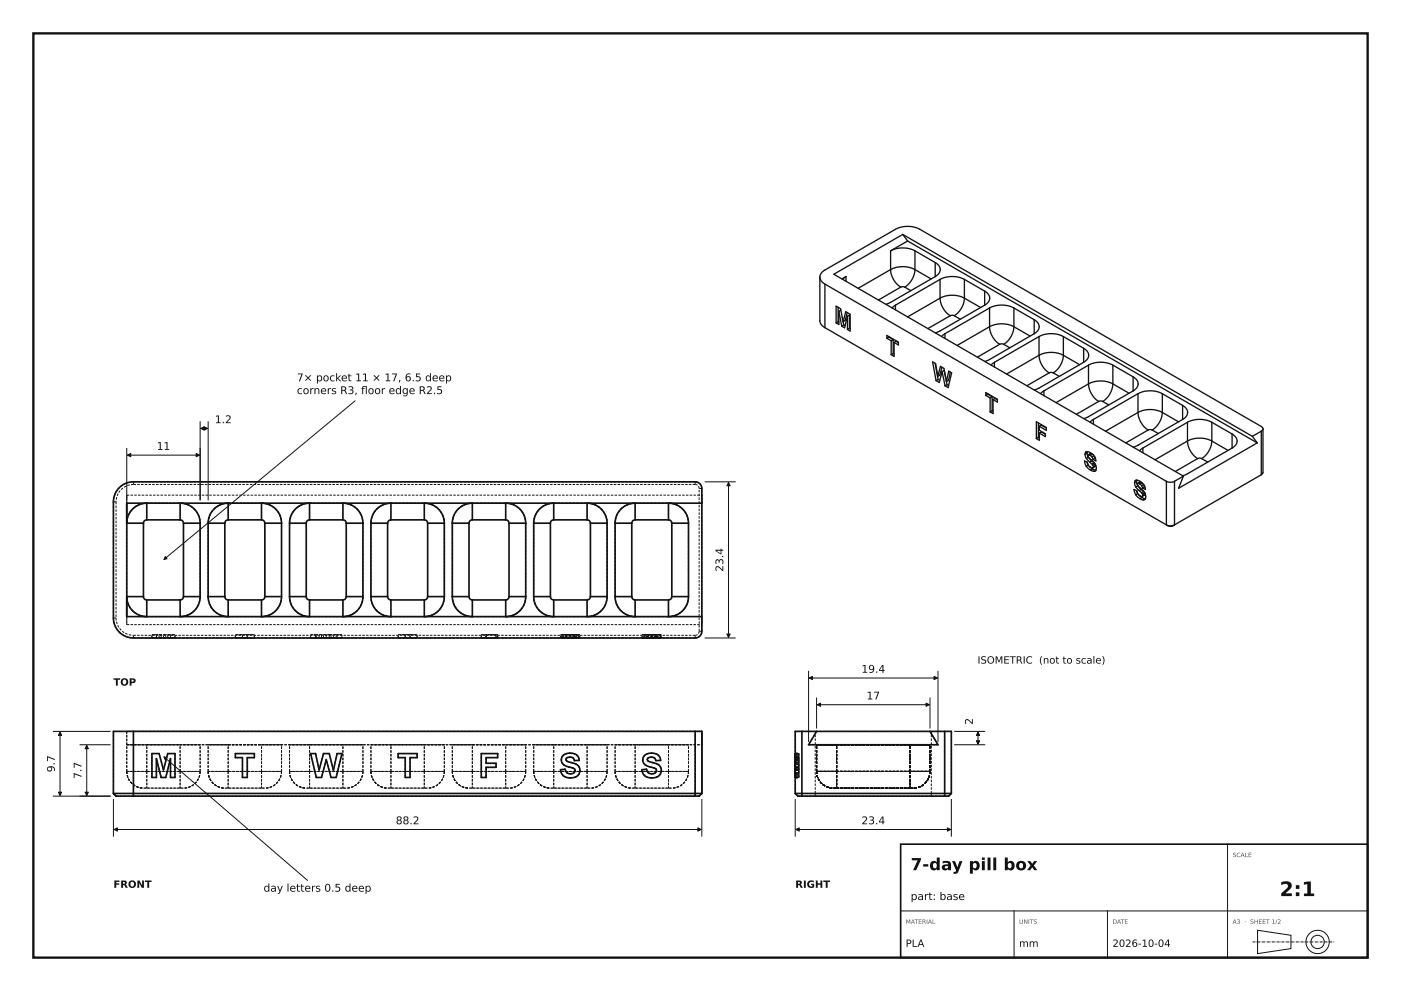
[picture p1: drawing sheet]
<svg xmlns="http://www.w3.org/2000/svg" width="420mm" height="297mm" viewBox="0 0 420 297" stroke-linecap="round" stroke-linejoin="round" font-family="sans-serif">
<defs><g id="words">
<text font-size="6" fill="#111" x="383.6" y="268.6">2:1</text>
<text font-size="5" fill="#111" x="273" y="260.8">7-day pill box</text>
<g font-size="3.2" fill="#111">
<text x="89" y="114.3">7× pocket 11 × 17, 6.5 deep</text>
<text x="89" y="118.1">corners R3, foor edge R2.5</text>
<text x="108.2" y="118.1">l</text>
<text x="64.4" y="126.8">1.2</text>
<text x="47" y="134.8">11</text>
<text x="216.8" y="171.4" transform="rotate(-90 216.8 171.4)">23.4</text>
<text x="258.2" y="201.6">19.4</text>
<text x="259.8" y="209.6">17</text>
<text x="291.6" y="217.2" transform="rotate(-90 291.6 217.2)">2</text>
<text x="16.4" y="231.4" transform="rotate(-90 16.4 231.4)">9.7</text>
<text x="24.4" y="233.4" transform="rotate(-90 24.4 233.4)">7.7</text>
<text x="118.6" y="247">88.2</text>
<text x="258.2" y="247">23.4</text>
<text x="79" y="267.2">day letters 0.5 deep</text>
<text x="273" y="269.7">part: base</text>
</g>
<g font-size="3" fill="#111">
<text x="293" y="198.9">ISOMETRIC (not to scale)</text>
<text x="34" y="205.5">TOP</text>
<text x="34" y="266.1">FRONT</text>
<text x="238.4" y="266.1">RIGHT</text>
<text x="271.5" y="283.8">PLA</text>
<text x="305.5" y="283.8">mm</text>
<text x="333.5" y="283.8">2026-10-04</text>
</g>
<g font-size="1.8" fill="#555">
<text x="369.5" y="256.9">SCALE</text>
<text x="271.5" y="276.9">MATERIAL</text>
<text x="305.5" y="276.9">UNITS</text>
<text x="333.5" y="276.9">DATE</text>
<text x="369.5" y="276.9">A3 · SHEET 1/2</text>
</g>
</g></defs>
<path d="M10 10h400v277h-400z" fill="none" stroke="#111" stroke-width=".7" stroke-linecap="butt"/>
<path d="M270 253h140v34h-140z" fill="none" stroke="#111" stroke-width=".49"/>
<g fill="none" stroke="#111" stroke-width=".3">
<path d="M38 134.4v15.4M38.2 136.4h21.6M60 126.4v23.4M60.2 128.4h2M62.4 126.4v23.4M106.4 120.1l-57.2 47.6M211.4 144.4h9M218.4 144.6v46.4M211.4 191.2h9M16 219.2h17M18 219.4v19M242.4 201.2v21"/>
<path d="M242.6 203.2h38.4M244.8 209.2v9M245 211.2h33.6M278.8 209.2v9M281.2 201.2v21M286.2 219.2h9M293.2 219.4v3.6M16 238.6h17M24 223.2h9M26 223.4v15M34 239.6v11M49.2 226.8l43 37.1"/>
<path d="M210.4 239.6v11M238.4 239.6v11M285.2 239.6v11M286.2 223.2h9M34.2 248.6h176M238.6 248.6h46.4M368 253v34M270 273h140M304 273v14M332 273v14M377 278.8l10 1.5v4l-10 1.5z"/>
<circle cx="395" cy="282.3" r="2"/>
<circle cx="395" cy="282.3" r="3.5"/>
</g>
<g fill="none" stroke="#111" stroke-width=".5">
<path d="M36 146a6 6 0 0 1 4-1.6h168.4l.9 .2 .7 .6 .4 1.2v42.8l-.4 1.2-1.2 .7-168.8 .1a6 6 0 0 1-6-6v-34.8a6 6 0 0 1 2-4.4zM43 156.8v22M44 155.8v-5a6 6 0 0 0-6 6h5M44 155.8l-.6 .2-.4 .8M44 155.8h10M54 155.8v-5a6 6 0 0 1 6 6M54 155.8l.6 .2 .4 .8M55 156.8h5M55 156.8v22M60 156.8v22M62.4 156.8h5M62.4 156.8v22"/>
<path d="M67.4 156.8v22M68.4 155.8v-5a6 6 0 0 0-6 6M68.4 155.8l-.6 .2-.4 .8M68.4 155.8h10M78.4 155.8v-5a6 6 0 0 1 6 6M78.4 155.8l.8 .4 .2 .6M79.4 156.8h5M79.4 156.8v22M84.4 156.8v22M86.8 156.8h5M86.8 156.8v22M91.8 156.8v22"/>
<path d="M92.8 155.8v-5a6 6 0 0 0-6 6M92.8 155.8l-.8 .4-.2 .6M92.8 155.8h10M102.8 155.8v-5a6 6 0 0 1 6 6M102.8 155.8l.8 .4 .2 .6M103.8 156.8h5M103.8 156.8v22M108.8 156.8v22M111.2 156.8h5M111.2 156.8v22M116.2 156.8v22M117.2 155.8v-5a6 6 0 0 0-6 6"/>
<path d="M117.2 155.8l-.8 .4-.2 .6M117.2 155.8h10M127.2 155.8v-5a6 6 0 0 1 6 6M127.2 155.8l.8 .4 .2 .6M128.2 156.8h5M128.2 156.8v22M133.2 156.8v22M135.6 156.8h5M135.6 156.8v22M140.6 156.8v22M141.6 155.8v-5a6 6 0 0 0-6 6M141.6 155.8l-.8 .4-.2 .6"/>
<path d="M141.6 155.8h10M151.6 155.8v-5a6 6 0 0 1 6 6M151.6 155.8l.6 .2 .4 .8M152.6 156.8h5M152.6 156.8v22M157.6 156.8v22M160 156.8h5M160 156.8v22M165 156.8v22M166 155.8v-5a6 6 0 0 0-6 6M166 155.8l-.8 .4-.2 .6M166 155.8h10"/>
<path d="M176 155.8v-5a6 6 0 0 1 6 6M176 155.8l.8 .4 .2 .6M177 156.8h5M177 156.8v22M182 156.8v22M184.4 156.8h5M184.4 156.8v22M189.4 156.8v22M190.4 155.8v-5a6 6 0 0 0-6 6M190.4 155.8l-.8 .4-.2 .6M190.4 155.8h10M200.4 155.8v-5a6 6 0 0 1 6 6"/>
<path d="M200.4 155.8l.8 .4 .2 .6M201.4 156.8h5M201.4 156.8v22M206.4 156.8v22M210.4 150.8h-172.4v34h172.4M43 178.8h-5a6 6 0 0 0 6 6v-5M43 178.8l.4 .8 .6 .2M44 179.8h10M55 178.8l-.4 .8-.6 .2M55 178.8h5M60 178.8a6 6 0 0 1-6 6v-5M62.4 178.8a6 6 0 0 0 6 6v-5"/>
<path d="M62.4 178.8h5M67.4 178.8l.4 .8 .6 .2M68.4 179.8h10M79.4 178.8h5M79.4 178.8l-.2 .6-.8 .4M84.4 178.8a6 6 0 0 1-6 6v-5M86.8 178.8a6 6 0 0 0 6 6v-5M86.8 178.8h5M91.8 178.8l.2 .6 .8 .4M92.8 179.8h10M103.8 178.8h5M103.8 178.8l-.2 .6-.8 .4"/>
<path d="M108.8 178.8a6 6 0 0 1-6 6v-5M111.2 178.8a6 6 0 0 0 6 6v-5M111.2 178.8h5M116.2 178.8l.2 .6 .8 .4M117.2 179.8h10M128.2 178.8h5M128.2 178.8l-.2 .6-.8 .4M133.2 178.8a6 6 0 0 1-6 6v-5M135.6 178.8a6 6 0 0 0 6 6v-5M135.6 178.8h5M140.6 178.8l.2 .6 .8 .4M141.6 179.8h10"/>
<path d="M152.6 178.8h5M152.6 178.8l-.4 .8-.6 .2M157.6 178.8a6 6 0 0 1-6 6v-5M160 178.8a6 6 0 0 0 6 6v-5M160 178.8h5M165 178.8l.2 .6 .8 .4M166 179.8h10M177 178.8h5M177 178.8l-.2 .6-.8 .4M182 178.8a6 6 0 0 1-6 6v-5M184.4 178.8a6 6 0 0 0 6 6v-5M184.4 178.8h5"/>
<path d="M189.4 178.8l.2 .6 .8 .4M190.4 179.8h10M201.4 178.8h5M201.4 178.8l-.2 .6-.8 .4M206.4 178.8a6 6 0 0 1-6 6v-5M40 219.2h-6v18.6M40 219.2h168.4M40 219.2v19.4M208.4 219.2h2v18.6M208.4 219.2v19.4M240.4 219.2h-2v18.6M240.4 219.2h42.8"/>
<path d="M240.4 219.2v19.4M244.8 219.2l-2.4 4h38.8l-2.4-4M283.2 219.2h2v18.6M283.2 219.2v19.4M34 237.8h176.4M34 237.8l.8 .8h5.2M40 238.6h168.4M45.5 225.8h2.2l1.3 4.9 1.3-4.9h2.2v7.2h-1.4v-5.6l-1.4 5.6h-1.4l-1.4-5.6v5.6h-1.4zM70.6 225.8h5.6v1.3h-2.1v5.9h-1.4v-5.9h-2.1zM93.1 225.8h1.5l1.1 5 1.3-5h1.7l1.3 5 1.1-5h1.4l-1.7 7.2h-1.6l-1.4-5.3-1.4 5.3h-1.6zM119.4 225.8h5.6v1.3h-2.1v5.9h-1.4v-5.9h-2.1zM144.3 225.8h4.9v1.3h-3.5v1.7h3v1.2h-3v3h-1.4z"/>
<path d="M168.8 226.4a3.2 3.2 0 0 1 4.7 .7l.1 .8-1.4 .1a1.34 1.34 0 0 0-1.2-1.1 1.34 1.34 0 0 0-1.3 .8 2.55 2.55 0 0 0 2.2 1 2.26 2.26 0 0 1 1.9 2.7 2.26 2.26 0 0 1-2.8 1.7 2.59 2.59 0 0 1-3-2.4l1.4-.2a1.5 1.5 0 0 0 1.4 1.4 1.5 1.5 0 0 0 1.6-1.1 2.16 2.16 0 0 0-2.1-1 2.03 2.03 0 0 1-1.8-1.2 2.03 2.03 0 0 1 .3-2.2zM193.2 226.4a3.2 3.2 0 0 1 4.7 .7l.1 .8-1.4 .1a1.34 1.34 0 0 0-1.2-1.1 1.34 1.34 0 0 0-1.3 .8 2.55 2.55 0 0 0 2.2 1 2.26 2.26 0 0 1 1.9 2.7 2.26 2.26 0 0 1-2.8 1.7 2.59 2.59 0 0 1-3-2.4l1.4-.2a1.5 1.5 0 0 0 1.4 1.4 1.5 1.5 0 0 0 1.6-1.1 2.16 2.16 0 0 0-2.1-1 2.03 2.03 0 0 1-1.8-1.2 2.03 2.03 0 0 1 .3-2.2zM210.4 237.8l-.8 .8h-1.2M238.4 237.8h46.8M238.4 237.8l.8 .8h1.2M240.4 238.6h42.8M285.2 237.8l-.8 .8h-1.2"/>
</g>
<g fill="none" stroke="#111" stroke-width=".3" stroke-dasharray=".7 .4" stroke-linecap="butt">
<path d="M34 150.4v34.8M34 150.4h.8M34.8 150.4v34.8M38 148.4v2.4M38 148.4h172.4M38 150.8v-2.4M38 156.8a6 6 0 0 1 6-6M40 145.2a5.2 5.2 0 0 0-5.2 5.2M40 144.4a6 6 0 0 0-6 6M40 144.4v.8M44 150.8h10M54 150.8a6 6 0 0 1 6 6"/>
<path d="M60 156.8v22M62.4 156.8a6 6 0 0 1 6-6M68.4 150.8h10M78.4 150.8a6 6 0 0 1 6 6M84.4 156.8v22M86.8 156.8a6 6 0 0 1 6-6M92.8 150.8h10M102.8 150.8a6 6 0 0 1 6 6M108.8 156.8v22M111.2 156.8a6 6 0 0 1 6-6M117.2 150.8h10M127.2 150.8a6 6 0 0 1 6 6"/>
<path d="M133.2 156.8v22M135.6 156.8a6 6 0 0 1 6-6M141.6 150.8h10M151.6 150.8a6 6 0 0 1 6 6M157.6 156.8v22M160 156.8a6 6 0 0 1 6-6M166 150.8h10M176 150.8a6 6 0 0 1 6 6M182 156.8v22M184.4 156.8a6 6 0 0 1 6-6M190.4 150.8h10M200.4 150.8a6 6 0 0 1 6 6"/>
<path d="M206.4 156.8v22M208.4 145.2h-168.4M208.4 144.4h-168.4M208.4 144.4v.8M209.6 146.4l-.5-.9-.7-.3M210.4 148.4v2.4M210.4 150.8v-2.4M210.4 146.4l-.4-1.2-.7-.6-.9-.2M210.4 146.4h-.8M38 178.8v-22M60 178.8a6 6 0 0 1-6 6M62.4 178.8v-22"/>
<path d="M84.4 178.8a6 6 0 0 1-6 6M86.8 178.8v-22M108.8 178.8a6 6 0 0 1-6 6M111.2 178.8v-22M133.2 178.8a6 6 0 0 1-6 6M135.6 178.8v-22M157.6 178.8a6 6 0 0 1-6 6M160 178.8v-22M182 178.8a6 6 0 0 1-6 6M184.4 178.8v-22M206.4 178.8a6 6 0 0 1-6 6M34 185.2a6 6 0 0 0 6 6"/>
<path d="M34 185.2h.8M34.8 185.2a5.2 5.2 0 0 0 5.2 5.2M38 184.8v2.4M38 187.2v-2.4M38 187.2h172.4M40 191.2h168.4M40 190.4h168.4M40 191.2v-.8M44 184.8h10M44 184.8a6 6 0 0 1-6-6M45.5 191.2h2.2M45.5 191.2v-1"/>
<path d="M45.5 190.2h2.2M46.9 191.2h-1.4M46.9 191.2v-1M46.9 190.2h-1.4M47.7 191.2h1.3M47.7 191.2v-1M47.7 190.2h1.3M48.3 191.2h-1.4M48.3 191.2v-1M48.3 190.2h-1.4M49 191.2h1.3M49 191.2v-1"/>
<path d="M49 190.2h1.3M49.7 191.2h-1.4M49.7 191.2v-1M49.7 190.2h-1.4M50.3 191.2h2.2M50.3 191.2v-1M50.3 190.2h2.2M51.1 191.2h-1.4M51.1 191.2v-1M51.1 190.2h-1.4M52.5 191.2h-1.4M52.5 191.2v-1"/>
<path d="M52.5 190.2h-1.4M54 184.8h-10M68.4 184.8h10M68.4 184.8a6 6 0 0 1-6-6M70.6 191.2h5.6M70.6 191.2v-1M70.6 190.2h5.6M72.7 191.2h-2.1M72.7 191.2v-1M72.7 190.2h-2.1M74.1 191.2h-1.4M74.1 191.2v-1"/>
<path d="M74.1 190.2h-1.4M76.2 191.2h-2.1M76.2 191.2v-1M76.2 190.2h-2.1M78.4 184.8h-10M92.8 184.8h10M92.8 184.8a6 6 0 0 1-6-6M93.1 191.2h1.5M93.1 191.2v-1M93.1 190.2h1.5M94.6 191.2h1.1M94.6 191.2v-1"/>
<path d="M94.6 190.2h1.1M94.8 191.2h-1.7M94.8 191.2v-1M94.8 190.2h-1.7M95.7 191.2h1.3M95.7 191.2v-1M95.7 190.2h1.3M96.4 191.2h-1.6M96.4 191.2v-1M96.4 190.2h-1.6M97 191.2h1.7M97 191.2v-1"/>
<path d="M97 190.2h1.7M97.8 191.2h-1.4M97.8 191.2v-1M97.8 190.2h-1.4M98.7 191.2h1.3M98.7 191.2v-1M98.7 190.2h1.3M99.2 191.2h-1.4M99.2 191.2v-1M99.2 190.2h-1.4M100 191.2h1.1M100 191.2v-1"/>
<path d="M100 190.2h1.1M100.8 191.2h-1.6M100.8 191.2v-1M100.8 190.2h-1.6M101.1 191.2h1.4M101.1 191.2v-1M101.1 190.2h1.4M102.5 191.2h-1.7M102.5 191.2v-1M102.5 190.2h-1.7M102.8 184.8h-10M117.2 184.8h10"/>
<path d="M117.2 184.8a6 6 0 0 1-6-6M119.4 191.2h5.6M119.4 191.2v-1M119.4 190.2h5.6M121.5 191.2h-2.1M121.5 191.2v-1M121.5 190.2h-2.1M122.9 191.2h-1.4M122.9 191.2v-1M122.9 190.2h-1.4M125 191.2h-2.1M125 191.2v-1"/>
<path d="M125 190.2h-2.1M127.2 184.8h-10M141.6 184.8h10M141.6 184.8a6 6 0 0 1-6-6M144.3 191.2h4.9M144.3 191.2v-1M144.3 190.2h4.9M145.7 191.2h-1.4M145.7 191.2h3M145.7 191.2v-1M145.7 190.2h-1.4M145.7 190.2h3"/>
<path d="M148.7 191.2h-3M148.7 191.2v-1M148.7 190.2h-3M149.2 191.2h-3.5M149.2 191.2v-1M149.2 190.2h-3.5M151.6 184.8h-10M166 184.8h10M166 184.8a6 6 0 0 1-6-6M168 191.2h1.4M168 191.2v-1M168 190.2h1.4"/>
<path d="M168.3 191.2h.3M168.3 191.2v-1M168.3 190.2h.3M168.6 191.2h.9M168.6 190.2h.9M168.6 191.2v-1M168.9 191.2h-.9M168.9 190.2h-.9M168.9 191.2v-1M168.9 191.2h-.6M168.9 190.2h-.6M169.4 191.2h.5"/>
<path d="M169.4 191.2v-1M169.4 190.2h.5M169.5 191.2h1.4M169.5 190.2h1.4M169.5 191.2v-1M169.7 191.2h.2M169.7 191.2v-1M169.7 190.2h.2M169.9 191.2h1.3M169.9 190.2h1.3M169.9 191.2v-1M169.9 191.2h-.2"/>
<path d="M169.9 190.2h-.2M169.9 191.2h1.1M169.9 190.2h1.1M170.6 191.2h-1.7M170.6 190.2h-1.7M170.6 191.2v-1M170.9 191.2h-1M170.9 190.2h-1M170.9 191.2v-1M170.9 191.2h2M170.9 190.2h2M171 191.2h-2.1"/>
<path d="M171 190.2h-2.1M171 191.2v-1M171 191.2h1M171 190.2h1M171.2 191.2h1.6M171.2 190.2h1.6M171.2 191.2v-1M171.7 191.2h-1.1M171.7 191.2v-1M171.7 190.2h-1.1M171.8 191.2h-.9M171.8 190.2h-.9"/>
<path d="M171.8 191.2v-1M172 191.2h.4M172 190.2h.4M172 191.2v-1M172.2 191.2h-.4M172.2 191.2v-1M172.2 190.2h-.4M172.3 191.2h-.6M172.3 190.2h-.6M172.3 191.2v-1M172.4 191.2h-.1M172.4 191.2v-1"/>
<path d="M172.4 190.2h-.1M172.5 191.2h-1.5M172.5 190.2h-1.5M172.5 191.2v-1M172.8 191.2h.8M172.8 190.2h.8M172.8 191.2v-1M172.9 191.2h.7M172.9 190.2h.7M172.9 191.2v-1M173.5 191.2h-1M173.5 190.2h-1"/>
<path d="M173.5 191.2v-1M173.6 191.2h.2M173.6 190.2h.2M173.6 191.2v-1M173.6 191.2h-1.4M173.6 190.2h-1.4M173.8 191.2h-.3M173.8 191.2v-1M173.8 190.2h-.3M176 184.8h-10M190.4 184.8h10M190.4 184.8a6 6 0 0 1-6-6"/>
<path d="M192.4 191.2h1.4M192.4 191.2v-1M192.4 190.2h1.4M192.7 191.2h.3M192.7 191.2v-1M192.7 190.2h.3M193 191.2h.9M193 190.2h.9M193 191.2v-1M193.3 191.2h-.9M193.3 190.2h-.9M193.3 191.2v-1"/>
<path d="M193.3 191.2h-.6M193.3 190.2h-.6M193.8 191.2h.5M193.8 191.2v-1M193.8 190.2h.5M193.9 191.2h1.4M193.9 190.2h1.4M193.9 191.2v-1M194.1 191.2h.2M194.1 191.2v-1M194.1 190.2h.2M194.3 191.2h1.3"/>
<path d="M194.3 190.2h1.3M194.3 191.2v-1M194.3 191.2h-.2M194.3 190.2h-.2M194.3 191.2h1.1M194.3 190.2h1.1M195 191.2h-1.7M195 190.2h-1.7M195 191.2v-1M195.3 191.2h-1M195.3 190.2h-1M195.3 191.2v-1"/>
<path d="M195.3 191.2h2M195.3 190.2h2M195.4 191.2h-2.1M195.4 190.2h-2.1M195.4 191.2v-1M195.4 191.2h1M195.4 190.2h1M195.6 191.2h1.6M195.6 190.2h1.6M195.6 191.2v-1M196.1 191.2h-1.1M196.1 191.2v-1"/>
<path d="M196.1 190.2h-1.1M196.2 191.2h-.9M196.2 190.2h-.9M196.2 191.2v-1M196.4 191.2h.4M196.4 190.2h.4M196.4 191.2v-1M196.6 191.2h-.4M196.6 191.2v-1M196.6 190.2h-.4M196.7 191.2h-.6M196.7 190.2h-.6"/>
<path d="M196.7 191.2v-1M196.8 191.2h-.1M196.8 191.2v-1M196.8 190.2h-.1M196.9 191.2h-1.5M196.9 190.2h-1.5M196.9 191.2v-1M197.2 191.2h.8M197.2 190.2h.8M197.2 191.2v-1M197.3 191.2h.7M197.3 190.2h.7"/>
<path d="M197.3 191.2v-1M197.9 191.2h-1M197.9 190.2h-1M197.9 191.2v-1M198 191.2h.2M198 190.2h.2M198 191.2v-1M198 191.2h-1.4M198 190.2h-1.4M198.2 191.2h-.3M198.2 191.2v-1M198.2 190.2h-.3"/>
<path d="M200.4 184.8h-10M208.4 191.2l.9-.2 .7-.6 .4-1.2M208.4 190.4l.7-.3 .5-.9M208.4 191.2v-.8M209.6 189.2v-42.8M210.4 187.2v-2.4M210.4 184.8v2.4M210.4 189.2v-42.8M210.4 189.2h-.8M34 219.2h6M38 219.2h172.4M38 219.2v4"/>
<path d="M40 219.2h168.4M208.4 219.2h2M244.4 219.2h-6M244.4 219.2h34.8M244.8 219.2l-2.4 4M279.2 219.2h6M34 237.8v-18.6M38 223.2v-4M38 223.2h172.4M38 231.2v-8M38 223.2h6M38 231.2a5 5 0 0 0 5 5"/>
<path d="M38 231.2h6M40 238.6h-5.2M40 237.8h-6M40 237.8v-18.6M40 237.8v.8M43 236.2h1M44 223.2h10M44 223.2h-6M44 236.2h-1M44 236.2h10M44 231.2v-8M44 231.2h-6"/>
<path d="M44 231.2h10M44 231.2v5M45.5 233v-7.2M45.5 225.8h2.2M46.9 233h-1.4M46.9 227.4v5.6M47.7 225.8l1.3 4.9M48.3 233l-1.4-5.6M49 230.7l1.3-4.9M49.7 233h-1.4M50.3 225.8h2.2M51.1 227.4l-1.4 5.6"/>
<path d="M51.1 233v-5.6M52.5 233h-1.4M52.5 225.8v7.2M54 223.2h6M54 236.2h-10M54 236.2h1M54 231.2h-10M54 231.2v-8M54 231.2h6M54 231.2v5M55 236.2h-1M60 223.2h-6"/>
<path d="M60 231.2v-8M60 231.2a5 5 0 0 1-5 5M60 231.2h-6M62.4 223.2h6M62.4 231.2v-8M62.4 231.2a5 5 0 0 0 5 5M62.4 231.2h6M67.4 236.2h1M68.4 223.2h10M68.4 223.2h-6M68.4 236.2h-1M68.4 236.2h10"/>
<path d="M68.4 231.2v-8M68.4 231.2h-6M68.4 231.2h10M68.4 231.2v5M70.6 227.1v-1.3M70.6 225.8h5.6M72.7 233v-5.9M72.7 227.1h-2.1M74.1 233h-1.4M74.1 227.1v5.9M76.2 227.1h-2.1M76.2 225.8v1.3"/>
<path d="M78.4 223.2h6M78.4 236.2h-10M78.4 236.2h1M78.4 231.2h-10M78.4 231.2v-8M78.4 231.2h6M78.4 231.2v5M79.4 236.2h-1M84.4 223.2h-6M84.4 231.2v-8M84.4 231.2a5 5 0 0 1-5 5M84.4 231.2h-6"/>
<path d="M86.8 223.2h6M86.8 231.2v-8M86.8 231.2a5 5 0 0 0 5 5M86.8 231.2h6M91.8 236.2h1M92.8 223.2h10M92.8 223.2h-6M92.8 236.2h-1M92.8 236.2h10M92.8 231.2v-8M92.8 231.2h-6M92.8 231.2h10"/>
<path d="M92.8 231.2v5M93.1 225.8h1.5M94.6 225.8l1.1 5M94.8 233l-1.7-7.2M95.7 230.8l1.3-5M96.4 233h-1.6M97 225.8h1.7M97.8 227.7l-1.4 5.3M98.7 225.8l1.3 5M99.2 233l-1.4-5.3M100 230.8l1.1-5M100.8 233h-1.6"/>
<path d="M101.1 225.8h1.4M102.5 225.8l-1.7 7.2M102.8 223.2h6M102.8 236.2h-10M102.8 236.2h1M102.8 231.2h-10M102.8 231.2v-8M102.8 231.2h6M102.8 231.2v5M103.8 236.2h-1M108.8 223.2h-6M108.8 231.2v-8"/>
<path d="M108.8 231.2a5 5 0 0 1-5 5M108.8 231.2h-6M111.2 223.2h6M111.2 231.2v-8M111.2 231.2a5 5 0 0 0 5 5M111.2 231.2h6M116.2 236.2h1M117.2 223.2h10M117.2 223.2h-6M117.2 236.2h-1M117.2 236.2h10M117.2 231.2v-8"/>
<path d="M117.2 231.2h-6M117.2 231.2h10M117.2 231.2v5M119.4 227.1v-1.3M119.4 225.8h5.6M121.5 233v-5.9M121.5 227.1h-2.1M122.9 233h-1.4M122.9 227.1v5.9M125 227.1h-2.1M125 225.8v1.3M127.2 223.2h6"/>
<path d="M127.2 236.2h-10M127.2 236.2h1M127.2 231.2h-10M127.2 231.2v-8M127.2 231.2h6M127.2 231.2v5M128.2 236.2h-1M133.2 223.2h-6M133.2 231.2v-8M133.2 231.2a5 5 0 0 1-5 5M133.2 231.2h-6M135.6 223.2h6"/>
<path d="M135.6 231.2v-8M135.6 231.2a5 5 0 0 0 5 5M135.6 231.2h6M140.6 236.2h1M141.6 223.2h10M141.6 223.2h-6M141.6 236.2h-1M141.6 236.2h10M141.6 231.2v-8M141.6 231.2h-6M141.6 231.2h10M141.6 231.2v5"/>
<path d="M144.3 233v-7.2M144.3 225.8h4.9M145.7 233h-1.4M145.7 230v3M145.7 228.8h3M145.7 227.1v1.7M148.7 230h-3M148.7 228.8v1.2M149.2 225.8v1.3M149.2 227.1h-3.5M151.6 223.2h6M151.6 236.2h-10"/>
<path d="M151.6 236.2h1M151.6 231.2h-10M151.6 231.2v-8M151.6 231.2h6M151.6 231.2v5M152.6 236.2h-1M157.6 223.2h-6M157.6 231.2v-8M157.6 231.2a5 5 0 0 1-5 5M157.6 231.2h-6M160 223.2h6M160 231.2v-8"/>
<path d="M160 231.2a5 5 0 0 0 5 5M160 231.2h6M165 236.2h1M166 223.2h10M166 223.2h-6M166 236.2h-1M166 236.2h10M166 231.2v-8M166 231.2h-6M166 231.2h10M166 231.2v5M168 230.7l1.4-.2"/>
<path d="M168.3 227.7l.3-1M168.6 226.7l.9-.7M168.9 232.5l-.5-.7-.4-1.1M168.9 229.2l-.5-.8-.1-.7M169.4 230.5l.5 1.1M169.5 226l1.4-.3M169.7 227.6l.2 .5M169.9 228.1l1.3 .4M169.9 227.2l-.2 .4M169.9 231.6l1.1 .3M170.6 229.9l-1.7-.7M170.9 226.9l-1 .3"/>
<path d="M170.9 225.7l1.2 .2 .8 .4M171 233.1l-1.3-.1-.8-.5M171 231.9l1-.3M171.2 228.5l1.6 .6M171.7 230.2l-1.1-.3M171.8 227.2l-.9-.3M172 231.6l.4-.7M172.2 228l-.4-.8M172.3 230.5l-.6-.3M172.4 230.9l-.1-.4M172.5 232.9l-1.5 .2M172.8 229.1l.8 .7"/>
<path d="M172.9 226.3l.5 .6 .2 1M173.5 232.1l-1 .8M173.6 229.8l.2 1.1M173.6 227.9l-1.4 .1M173.8 230.9l-.3 1.2M176 223.2h6M176 236.2h-10M176 236.2h1M176 231.2h-10M176 231.2v-8M176 231.2h6M176 231.2v5"/>
<path d="M177 236.2h-1M182 223.2h-6M182 231.2v-8M182 231.2a5 5 0 0 1-5 5M182 231.2h-6M184.4 223.2h6M184.4 231.2v-8M184.4 231.2a5 5 0 0 0 5 5M184.4 231.2h6M189.4 236.2h1M190.4 223.2h10M190.4 223.2h-6"/>
<path d="M190.4 236.2h-1M190.4 236.2h10M190.4 231.2v-8M190.4 231.2h-6M190.4 231.2h10M190.4 231.2v5M192.4 230.7l1.4-.2M192.7 227.7l.3-1M193 226.7l.9-.7M193.3 232.5l-.5-.7-.4-1.1M193.3 229.2l-.5-.8-.1-.7M193.8 230.5l.5 1.1"/>
<path d="M193.9 226l1.4-.3M194.1 227.6l.2 .5M194.3 228.1l1.3 .4M194.3 227.2l-.2 .4M194.3 231.6l1.1 .3M195 229.9l-1.7-.7M195.3 226.9l-1 .3M195.3 225.7l1.2 .2 .8 .4M195.4 233.1l-1.3-.1-.8-.5M195.4 231.9l1-.3M195.6 228.5l1.6 .6M196.1 230.2l-1.1-.3"/>
<path d="M196.2 227.2l-.9-.3M196.4 231.6l.4-.7M196.6 228l-.4-.8M196.7 230.5l-.6-.3M196.8 230.9l-.1-.4M196.9 232.9l-1.5 .2M197.2 229.1l.8 .7M197.3 226.3l.5 .6 .2 1M197.9 232.1l-1 .8M198 229.8l.2 1.1M198 227.9l-1.4 .1M198.2 230.9l-.3 1.2"/>
<path d="M200.4 223.2h6M200.4 236.2h-10M200.4 236.2h1M200.4 231.2h-10M200.4 231.2v-8M200.4 231.2h6M200.4 231.2v5M201.4 236.2h-1M206.4 223.2h-6M206.4 231.2v-8M206.4 231.2a5 5 0 0 1-5 5M206.4 231.2h-6"/>
<path d="M208.4 238.6h-168.4M208.4 237.8h-168.4M208.4 237.8v-18.6M208.4 237.8v.8M209.6 238.6h-1.2M210.4 223.2v-4M210.4 237.8h-2M210.4 237.8l-.8 .8M238.4 237.8v-18.6M238.4 227.4v5.6M238.4 233v-7.2M238.4 233v-5.6"/>
<path d="M238.4 225.8v4.9M238.4 230.7v-4.9M238.4 225.8v7.2M238.4 227.1v5.9M238.4 233v-5.9M238.4 225.8v1.3M238.4 227.1v-1.3M238.4 227.7v5.3M238.4 233v-5.3M238.4 225.8v5M238.4 230.8v-5M238.4 230v3"/>
<path d="M238.4 228.8v1.2M238.4 227.1v1.7M238.4 230.7v-.2M238.4 232.5v-1.8M238.4 230.5v1.1M238.4 233.1v-.6M238.4 231.6v.3M238.4 232.9v.2M238.4 231.9v-.3M238.4 232.1v.8M238.4 231.6v-.7M238.4 230.9v1.2"/>
<path d="M238.4 230.9v-.4M238.4 229.8v1.1M238.4 230.5v-.3M238.4 229.1v.7M238.4 230.2v-.3M238.4 228.5v.6M238.4 229.9v-.7M238.4 228.1v.4M238.4 229.2v-1.5M238.4 227.6v.5M238.4 227.7v-1M238.4 227.2v.4"/>
<path d="M238.4 226.7v-.7M238.4 226.9v.3M238.4 226v-.3M238.4 227.2v-.3M238.4 225.7v.6M238.4 228v-.8M238.4 226.3v1.6M238.4 227.9v.1M238.4 237.8l.8 .8M238.4 233h1M238.4 227.4h1M238.4 225.8h1"/>
<path d="M238.4 230.7h1M238.4 227.1h1M238.4 227.7h1M238.4 230.8h1M238.4 230h1M238.4 228.8h1M238.4 230.5h1M238.4 233.1h1M238.4 231.9h1M238.4 230.2h1M238.4 226.9h1M238.4 225.7h1"/>
<path d="M238.4 228h1M238.4 227.9h1M238.4 232.5h1M238.4 231.6h1M238.4 232.9h1M238.4 232.1h1M238.4 230.9h1M238.4 229.8h1M238.4 229.1h1M238.4 229.9h1M238.4 228.5h1M238.4 229.2h1"/>
<path d="M238.4 228.1h1M238.4 227.6h1M238.4 226.7h1M238.4 227.2h1M238.4 226h1M238.4 226.3h1M239.4 227.4v5.6M239.4 233v-7.2M239.4 233v-5.6M239.4 225.8v4.9M239.4 230.7v-4.9M239.4 225.8v7.2"/>
<path d="M239.4 227.1v5.9M239.4 233v-5.9M239.4 225.8v1.3M239.4 227.1v-1.3M239.4 227.7v5.3M239.4 233v-5.3M239.4 225.8v5M239.4 230.8v-5M239.4 230v3M239.4 228.8v1.2M239.4 227.1v1.7M239.4 230.7v-.2"/>
<path d="M239.4 232.5v-1.8M239.4 230.5v1.1M239.4 233.1v-.6M239.4 231.6v.3M239.4 232.9v.2M239.4 231.9v-.3M239.4 232.1v.8M239.4 231.6v-.7M239.4 230.9v1.2M239.4 230.9v-.4M239.4 229.8v1.1M239.4 230.5v-.3"/>
<path d="M239.4 229.1v.7M239.4 230.2v-.3M239.4 228.5v.6M239.4 229.9v-.7M239.4 228.1v.4M239.4 229.2v-1.5M239.4 227.6v.5M239.4 227.7v-1M239.4 227.2v.4M239.4 226.7v-.7M239.4 226.9v.3M239.4 226v-.3"/>
<path d="M239.4 227.2v-.3M239.4 225.7v.6M239.4 228v-.8M239.4 226.3v1.6M239.4 227.9v.1M242.4 223.2h8.4M244.4 237.8h-6M244.4 238.6h-5.2M244.4 237.8v-18.6M244.4 237.8v.8M244.8 223.2h6M244.8 231.2v-8"/>
<path d="M244.8 231.2a5 5 0 0 0 5 5M244.8 231.2h6M249.8 236.2h1M250.8 231.2v-8M250.8 231.2h22M250.8 223.2h-6M250.8 236.2h22M250.8 236.2h-1M250.8 231.2v5M250.8 231.2h-6M272.8 231.2v-8M272.8 223.2h8.4"/>
<path d="M272.8 223.2h-22M272.8 223.2h6M272.8 236.2h1M272.8 236.2h-22M272.8 231.2v5M272.8 231.2h6M272.8 231.2h-22M273.8 236.2h-1M278.8 223.2h-6M278.8 231.2v-8M278.8 231.2a5 5 0 0 1-5 5M278.8 231.2h-6"/>
<path d="M279.2 238.6h-34.8M279.2 237.8h-34.8M279.2 237.8v-18.6M279.2 237.8v.8M281.2 223.2l-2.4-4M284.4 238.6h-5.2M285.2 237.8h-6M285.2 237.8v-18.6M285.2 237.8l-.8 .8"/>
</g>
<g fill="none" stroke="#111" stroke-width=".4">
<path d="M267 75.2a8.1 8.1 0 0 1 7.3 0M267 75.2v5.6M270.6 70.3l104.8 60.5M270.6 70.3l-20.6 11.9 104.8 60.5M270.6 70.3l1.5 1.9M272.1 72.2l104.8 60.5M272.1 72.2l-5.1 3M274.3 75.2l6.1 3.5M274.3 75.2v5.6M280.4 78.7a2.22 2.22 0 0 1 1.5 2.1 2.22 2.22 0 0 1-1.5 2.1M280.4 78.7v4.2M245.8 83l.3-1.1 1.2-1 21.1-12.2a8.1 8.1 0 0 1 7.3 0l102.4 59.1 .5 .7"/>
<path d="M245.8 83l.3 1.1 1.2 1M245.8 83v13.1l.3 1.1 1.2 1M247.3 98.2l103 59.5 1.3-.1 26.5-15.3M247.3 85.1l102.4 59.1M247.3 85.1v13.1M251.3 96.4l-.6 .4M251.3 96.4l.2 .1M251.3 92.1v4.3M251.5 93.3v3.9l-.8-.4M251.5 93.3l.8 4.4M252.1 93l-.6 .3M252.5 95.1l.4 2.3"/>
<path d="M252.8 96.4l.7-3 1.4 .8v5l-.9-.5M252.8 96.4l-.8-3.9-1.3-.7v5M252.9 97.4l.4 .2M252.9 97.4l-.6 .3M253.6 82.9l-1 .8M253.6 82.9l-1.2 .7M253.6 82.9v1.4M254 93.7l-.6 2.3-.6 .4M254 94.8l-.8 3.4-.9-.5M254 94.8v3.9M254 94.8l.7-.4v4M254.7 98.4l.2 .1"/>
<path d="M254.7 98.4l-.7 .3M267 80.8a6.7 6.7 0 0 0 3 5.3M267 80.8a8.1 8.1 0 0 1 7.3 0M267 80.8l-9.7 5.6M268.4 91.5l-1 .8M268.4 91.5v1.4M270 86.1h1.2M270 86.1l-6.7 3.8M271.2 86.1l1.9 1M274.3 80.8a6.7 6.7 0 0 1-3.1 5.3M274.3 80.8l4.8 2.8M280.4 82.9l-13.4 7.7-1.4 .6"/>
<path d="M281.8 83.7a8.1 8.1 0 0 1 7.3 0M281.8 89.4a8.1 8.1 0 0 1 7.3 0M281.8 89.4a6.7 6.7 0 0 0 3.1 5.2M281.8 83.7l-13.4 7.8M281.8 83.7v5.7M281.8 89.4l-9.7 5.6M284.9 94.6h1.2M284.9 94.6l-6.7 3.9M286.1 94.6l1.8 1.1M289.1 89.4a6.7 6.7 0 0 1-3 5.2M289.1 83.7l6.1 3.5M289.1 89.4l4.9 2.8"/>
<path d="M289.1 83.7v5.7M295.2 91.5l-13.4 7.7-1.4 .6M295.2 87.2a2.22 2.22 0 0 1 1.5 2.2 2.22 2.22 0 0 1-1.5 2.1M295.2 87.2v4.3M296.7 92.3a8.1 8.1 0 0 1 7.2 0M296.7 97.9a8.1 8.1 0 0 1 7.2 0M296.7 97.9a6.7 6.7 0 0 0 3 5.3M296.7 92.3l-13.4 7.7M296.7 92.3v5.6M296.7 97.9l-9.8 5.6M303.9 97.9a6.7 6.7 0 0 1-3 5.3M303.9 92.3l6.1 3.5"/>
<path d="M303.9 97.9l4.9 2.8M303.9 92.3v5.6M310 95.8a2.22 2.22 0 0 1 1.5 2.1 2.22 2.22 0 0 1-1.5 2.1M310 95.8v4.2M265.9 101.4l1.3 .7M265.9 101.4v-.9l3.4 2v.9l-1.3-.8M266.5 101l1.3 .8M266.5 101l-.6 .4M266.5 100.9v.1M267.2 102.1v4.2M267.8 106l.2 .1M267.8 106l-.6 .3"/>
<path d="M267.8 101.8l-.6 .3M267.8 101.8v4.2M268 102.6v4.2l-.8-.5M268 102.6l.6-.3 .7 .4M280.3 108.9l.9 4.8M281.1 112.8l-.6-3.8-.9-.6 1 5.7M281.1 112.8l.8-3 1.1 .6 .7 4M281.2 113.7l.5 .3M281.2 113.7l-.6 .4M282.4 110.1l-.7 2.3-.6 .4M282.4 111.4l-.8 3.2-1-.5M282.4 111.4l.9 4.2"/>
<path d="M282.4 111.4l.6-.4 .9 4.3M283.3 100l-1 .8M283.3 100v1.4M283.7 114.4l.7-3.2 .9 .5-1.1 4.5-.9-.6M283.9 115.3l.5 .2M283.9 115.3l-.6 .3M284.9 111.5l-.6 2.5-.6 .4M295.5 118.5l1.3 .8M295.5 118.5v-.8l3.5 2v.8l-1.3-.7M296.1 118.2l1.3 .7M296.1 118.2l-.6 .3M296.1 118v.2"/>
<path d="M296.8 119.3v4.1M297.4 118.9l-.6 .4M297.4 118.9v4.2M297.7 119.8v4.1l-.9-.5M297.7 119.8l.6-.4 .7 .4M298.1 108.6l-1 .8M298.1 108.6v1.4M299.7 103.2h1.2M299.7 103.2l-6.7 3.8M300.9 103.2l1.8 1M310 100l-13.3 7.7-1.5 .6M311.5 100.9a8.1 8.1 0 0 1 7.3 0"/>
<path d="M311.5 106.5a8.1 8.1 0 0 1 7.3 0M311.5 106.5a6.7 6.7 0 0 0 3 5.2M311.5 100.9l-13.4 7.7M311.5 100.9v5.6M311.5 106.5l-9.7 5.6M312.9 117.2l-1 .8M312.9 117.2v1.4M314.5 111.7h1.2M314.5 111.7l-6.7 3.9M315.7 111.7l1.9 1.1M318.8 106.5a6.7 6.7 0 0 1-3.1 5.2M318.8 100.9l6.1 3.5"/>
<path d="M318.8 106.5l4.8 2.8M318.8 100.9v5.6M324.9 108.6l-13.4 7.7-1.4 .6M324.9 104.4a2.22 2.22 0 0 1 1.5 2.1 2.22 2.22 0 0 1-1.5 2.1M324.9 104.4v4.2M326.3 109.4a8.1 8.1 0 0 1 7.3 0M326.3 115a8.1 8.1 0 0 1 7.3 0M326.3 115a6.7 6.7 0 0 0 3.1 5.3M326.3 109.4l-13.4 7.8M326.3 109.4v5.6M326.3 115l-9.7 5.7M333.6 115a6.7 6.7 0 0 1-3 5.3"/>
<path d="M333.6 109.4l6.1 3.5M333.6 115l4.9 2.9M333.6 109.4v5.6M339.7 117.2l-13.4 7.7-1.4 .6M339.7 112.9a2.22 2.22 0 0 1 1.5 2.1 2.22 2.22 0 0 1-1.5 2.2M339.7 112.9v4.3M341.2 118a8.1 8.1 0 0 1 7.2 0M341.2 118l-13.4 7.7M341.2 118v5.6M348.4 118l6.1 3.5M348.4 118v5.6M297.4 123.1l.3 .1"/>
<path d="M297.4 123.1l-.6 .3M311.3 131.1l.3 .1M311.3 131.1l-.6 .3M311.3 126.8v4.3M311.6 129.8v2.1l-.9-.5M311.6 127.8l2.1 1.2v-.9l-3-1.7v5M311.6 127.8v1.2l1.8 1v.9l-1.8-1.1M311.6 127.8l.6-.4 1.5 .9M311.6 129.8l.6-.3 1.2 .7M325.3 136.1l.4 1.3M325.5 135.5l-.2 .6M325.5 135.5l.1-.1a2.75 2.75 0 0 1 2.9 2.7l-.8-.4"/>
<path d="M325.6 139.7l-.5-1.6 .9 .4a1.6 1.6 0 0 0 1.6 1.7M325.6 139.7l1.3 1.2M325.7 137.4l1 1.1M325.8 135.4l-.3 .1M325.9 138.5l.3 .7M325.9 135.8l.4 1.2M325.9 135.8l-.6 .3M326 135.3l-.1 .5M326.2 136.4l.1 .7 2 2a1.36 1.36 0 0 1-.2 2.1l-.2 .1M326.3 136.3h.1M326.2 139.4l-.6 .3M326.3 136.3l.6 .2"/>
<path d="M326.3 137l1 1.1M326.3 137l-.6 .4M326.6 139.8l.9 .7M326.7 138.5l.7 .6M326.8 136h.1M326.8 136l-.6 .4M326.9 136.5l.5 .5M326.9 136h-.1M326.9 136l.6 .1M326.9 136l-.6 .3M327.3 138.1l.7 .6M327.3 138.1l-.6 .4"/>
<path d="M327.4 139.1l.3 .4M327.4 137l.3 .7M327.5 136.1l.2 .2M327.5 136.1l-.6 .4M327.7 139.5l.1 .3M327.8 125.7l-1 .8M327.8 125.7v1.4M327.8 139.8l-.2 .4M328 138.7l.3 .4M328 138.7l-.6 .4M328 136.6l-.6 .4M328.1 136.8l.2 .5"/>
<path d="M328.2 139.9h.1M328.2 139.8l-.6 .4M328.3 137.3l-.6 .4M328.3 137.3l.1 .1M328.3 139.1l.1 .4M328.3 139.1l-.6 .4M328.4 139.5l-.2 .3M328.4 139.5l-.6 .3M329.4 120.3h1.2M329.4 120.3l-6.7 3.9M330.6 120.3l1.8 1.1M341.2 123.6a8.1 8.1 0 0 1 7.2 0"/>
<path d="M341.2 123.6a6.7 6.7 0 0 0 3 5.3M341.2 123.6l-9.8 5.6M342.6 134.3l-1 .8M342.6 134.3v1.4M344.2 128.9h1.2M344.2 128.9l-6.7 3.8M345.4 128.9l1.8 1M348.4 123.6a6.7 6.7 0 0 1-3 5.3M348.4 123.6l4.9 2.8M354.5 125.7l-13.3 7.7-1.5 .6M354.5 121.5a2.22 2.22 0 0 1 1.5 2.1 2.22 2.22 0 0 1-1.5 2.1M354.5 121.5v4.2"/>
<path d="M356 126.6a8.1 8.1 0 0 1 7.3 0M356 132.2a8.1 8.1 0 0 1 7.3 0M356 132.2a6.7 6.7 0 0 0 3 5.2M356 126.6l-13.4 7.7M356 126.6v5.6M356 132.2l-9.7 5.6M359 137.4h1.2M359 137.4l-6.7 3.9M360.2 137.4l1.9 1.1M363.3 132.2a6.7 6.7 0 0 1-3.1 5.2M363.3 126.6l6.1 3.5M363.3 132.2l4.8 2.8"/>
<path d="M363.3 126.6v5.6M369.4 134.3l-13.4 7.7-1.4 .6M369.4 130.1a2.22 2.22 0 0 1 1.5 2.1 2.22 2.22 0 0 1-1.5 2.1M369.4 130.1v4.2M375.4 130.8l1.5 1.9M376.9 132.7l-23.6 13.7 1.5-3.7M378.1 129.2l-2.7 1.6M378.1 129.2v13.1M378.6 128.5l-.5 .7M378.6 128.5v13.1l-.5 .7M326.9 140.9l1 .4M327.5 140.5l1 .4"/>
<path d="M327.5 140.5l-.6 .4M328.5 140.9h.1M328.5 140.9l-.6 .4M340.1 144.7l.4 1.3M340.3 144.1l-.2 .6M340.3 144.1l.1-.1a2.75 2.75 0 0 1 3 2.7l-.9-.4M340.5 148.3l-.5-1.6 .8 .4a1.75 1.75 0 0 0 1.6 1.7M340.5 148.3l1.3 1.2M340.5 146l1 1M340.6 143.9l-.3 .2M340.7 147l.3 .8M340.7 144.4l.4 1.2"/>
<path d="M340.7 144.4l-.6 .3M340.8 143.9l-.1 .5M341 144.9l.2 .7 1.9 2.1a1.36 1.36 0 0 1-.2 2.1h-.2M341.1 147.9l-.6 .4M341.1 144.9l.6 .2M341.1 144.9h-.1M341.1 145.6l1 1.1M341.1 145.6l-.6 .4M341.4 148.3l1 .8M341.5 147l.7 .7M341.7 144.6h-.1M341.7 144.6l-.7 .3"/>
<path d="M341.7 144.5h.1M341.7 145.1l.5 .5M341.7 144.5l.6 .2M341.7 144.5l-.6 .4M341.8 149.5l.9 .3M342.1 146.7l.7 .6M342.1 146.7l-.6 .3M342.2 147.7l.3 .4M342.2 145.6l.3 .7M342.3 144.7l.3 .2M342.3 144.7l-.6 .4M342.4 149.1l.9 .4"/>
<path d="M342.4 149.1l-.6 .4M342.4 148.8h.1M342.5 148.1l.1 .3M342.6 148.4l-.1 .3M342.8 147.3l.3 .4M342.8 147.3l-.6 .4M342.8 145.2l-.6 .4M343 145.4l.1 .5M343 148.4h.1M343.1 148.4l-.6 .3M343.1 145.9l-.6 .4M343.1 145.9l.1 .1"/>
<path d="M343.1 147.7l.1 .4M343.1 147.7l-.6 .4M343.2 148.1l-.1 .3M343.2 148.1l-.6 .3M343.3 149.5h.1M343.3 149.5l-.6 .3M349.7 144.2v13.1l1 .3 1.4-.3v-13.1M349.7 144.2l1 .3 1.4-.3M354.8 142.7l-2.7 1.5"/>
</g>
<path d="M375.5 282.3h24.5" fill="none" stroke="#111" stroke-width=".3" stroke-dasharray=".9 .2 .1 .2" stroke-linecap="butt"/>
<g fill="#111" stroke="#111" stroke-width=".3">
<path d="M209.2 248.1l1 .5-1 .5z"/>
<path d="M34.2 248.6l1-.5v1z"/>
<path d="M26 223.4l.5 1h-1z"/>
<path d="M25.5 237.4h1l-.5 1z"/>
<path d="M18 219.4l.5 1h-1z"/>
<path d="M17.5 237.4h1l-.5 1z"/>
<path d="M58.8 135.9l1 .5-1 .5z"/>
<path d="M38.2 136.4l1-.5v1z"/>
<path d="M61.2 127.9l1 .5-1 .5z"/>
<path d="M60.2 128.4l1-.5v1z"/>
<path d="M218.4 144.6l.5 1h-1z"/>
<path d="M217.9 190h1l-.5 1z"/>
<path d="M277.6 210.7l1 .5-1 .5z"/>
<path d="M245 211.2l1-.5v1z"/>
<path d="M280 202.7l1 .5-1 .5z"/>
<path d="M242.6 203.2l1-.5v1z"/>
<path d="M284 248.1l1 .5-1 .5z"/>
<path d="M238.6 248.6l1-.5v1z"/>
<path d="M293.2 219.4l.5 1h-1z"/>
<path d="M292.7 222h1l-.5 1z"/>
<path d="M49.5 166.8l.6 .7-.9 .2z"/>
<path d="M49.2 226.8l.9 .3-.6 .6z"/>
</g>
<use href="#words"/>
</svg>
